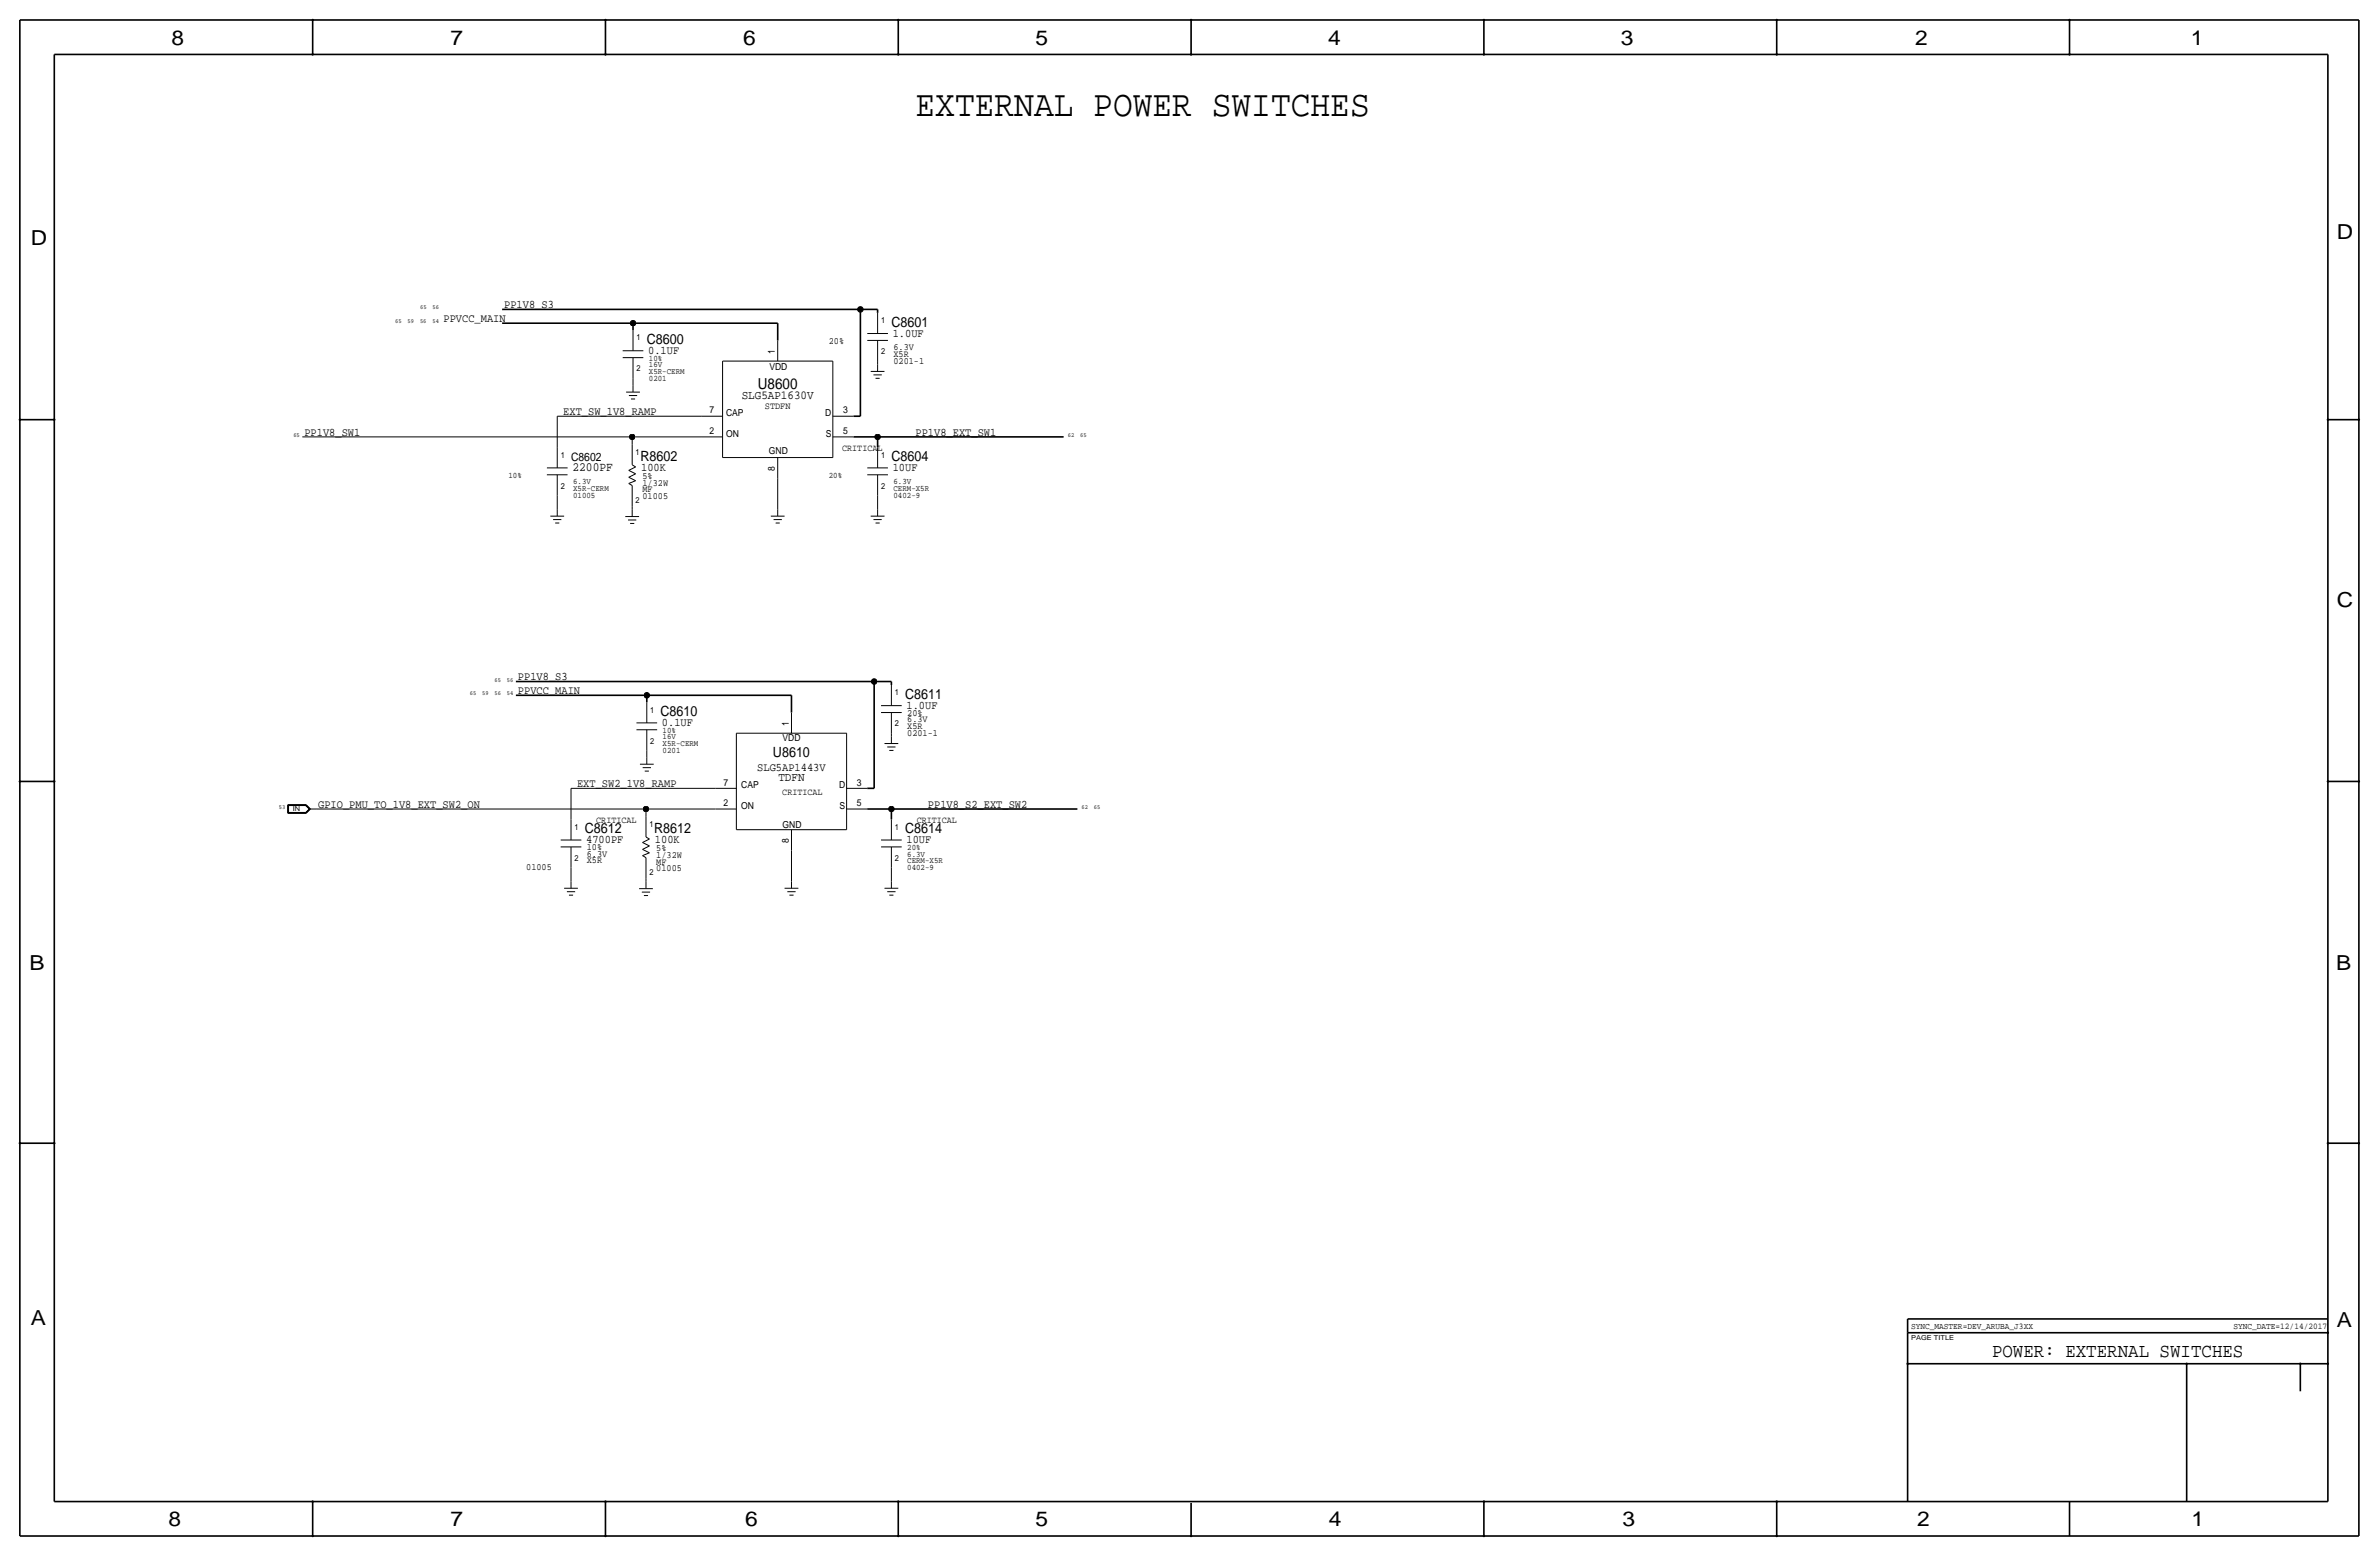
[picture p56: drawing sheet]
<svg xmlns="http://www.w3.org/2000/svg" width="877mm" height="574mm" viewBox="0 0 877 574" stroke-linecap="round" stroke-linejoin="round" font-family="sans-serif">
<defs><g id="words">
<text font-size="13.6" x="337.5" y="42.9">EXTERNAL POWER SWITCHES</text>
<g font-size="7.6">
<text x="63.2" y="16.5">8</text>
<text x="166.1" y="16.5">7</text>
<text x="274" y="16.5">6</text>
<text x="381.7" y="16.5">5</text>
<text x="489.7" y="16.5">4</text>
<text x="597.6" y="16.5">3</text>
<text x="706.1" y="16.5">2</text>
<text x="807.7" y="16.5">1</text>
<text x="861.5" y="88.1">D</text>
<text x="11.4" y="90.4">D</text>
<text x="861.5" y="223.8">C</text>
<text x="10.8" y="357.6">B</text>
<text x="861.3" y="357.4">B</text>
<text x="11.3" y="488.4">A</text>
<text x="861.5" y="489.2">A</text>
<text x="62.2" y="562.6">8</text>
<text x="166" y="562.6">7</text>
<text x="274.8" y="562.6">6</text>
<text x="381.7" y="562.6">5</text>
<text x="489.9" y="562.6">4</text>
<text x="598.1" y="562.6">3</text>
<text x="706.8" y="562.6">2</text>
<text x="807.9" y="562.6">1</text>
</g>
<text font-size="7.2" x="734.4" y="500.1">POWER: EXTERNAL SWITCHES</text>
<text font-size="5.6" x="279.4" y="143.3">U8600</text>
<g font-size="5.2">
<text x="328.6" y="120.4">C8601</text>
<text x="238.5" y="126.7">C8600</text>
<text x="236.1" y="169.8">R8602</text>
<text x="328.6" y="169.9">C8604</text>
<text x="333.7" y="257.6">C8611</text>
<text x="243.5" y="263.9">C8610</text>
<text x="285" y="279.1">U8610</text>
<text x="215.6" y="307.1">C8612</text>
<text x="241.2" y="307">R8612</text>
<text x="333.7" y="307.1">C8614</text>
</g>
<text font-size="4.7" x="211" y="173.7">2200PF</text>
<g font-size="4.5">
<text x="273.4" y="147.1">SLG5AP1630V</text>
<text x="287" y="288">TDFN</text>
</g>
<g font-size="4.3">
<text x="185.9" y="113.5">PP1V8_S3</text>
<text x="163.5" y="118.6">PPVCC_MAIN</text>
<text x="329.1" y="124.2">1.0UF</text>
<text x="239" y="130.6">0.1UF</text>
<text x="207.7" y="153.1">EXT_SW_1V8_RAMP</text>
<text x="112.2" y="160.5">PP1V8_SW1</text>
<text x="337.5" y="160.5">PP1V8_EXT_SW1</text>
<text x="210.5" y="169.9">C8602</text>
<text x="236.4" y="173.6">100K</text>
<text x="329.1" y="173.7">10UF</text>
<text x="191" y="250.7">PP1V8_S3</text>
<text x="191" y="255.8">PPVCC_MAIN</text>
<text x="334.2" y="261.4">1.0UF</text>
<text x="244" y="267.7">0.1UF</text>
<text x="279.2" y="284.2">SLG5AP1443V</text>
<text x="212.7" y="290.2">EXT_SW2_1V8_RAMP</text>
<text x="117.3" y="297.7">GPIO_PMU_TO_1V8_EXT_SW2_ON</text>
<text x="342.1" y="297.7">PP1V8_S2_EXT_SW2</text>
<text x="216.1" y="310.9">4700PF</text>
<text x="241.5" y="310.8">100K</text>
<text x="334.2" y="310.9">10UF</text>
</g>
<g font-size="3.5">
<text x="285.7" y="130.6" transform="rotate(-90 285.7 130.6)">1</text>
<text x="305.6" y="126.7">20%</text>
<text x="329.4" y="129">6.3V</text>
<text x="329.4" y="131.6">X5R</text>
<text x="283.6" y="136.4">VDD</text>
<text x="329.4" y="134.1">0201-1</text>
<text x="261.6" y="152.4">7</text>
<text x="267.7" y="153.4">CAP</text>
<text x="282" y="150.9">STDFN</text>
<text x="304.3" y="153.4">D</text>
<text x="310.8" y="152.4">3</text>
<text x="261.6" y="160">2</text>
<text x="267.7" y="161">ON</text>
<text x="304.4" y="161">S</text>
<text x="310.8" y="160">5</text>
<text x="283.5" y="167.4">GND</text>
<text x="310.5" y="166.1">CRITICAL</text>
<text x="285.7" y="173.5" transform="rotate(-90 285.7 173.5)">8</text>
<text x="236.9" y="176.4">5%</text>
<text x="236.9" y="179">1/32W</text>
<text x="236.9" y="181.5">MF</text>
<text x="236.9" y="184.1">01005</text>
<text x="334.5" y="263.9">20%</text>
<text x="290.8" y="267.7" transform="rotate(-90 290.8 267.7)">1</text>
<text x="334.5" y="268.7">X5R</text>
<text x="334.5" y="266.2">6.3V</text>
<text x="288.5" y="273.3">VDD</text>
<text x="334.5" y="271.3">0201-1</text>
<text x="266.7" y="289.6">7</text>
<text x="273.3" y="290.6">CAP</text>
<text x="288.4" y="293.1">CRITICAL</text>
<text x="309.3" y="290.6">D</text>
<text x="315.9" y="289.6">3</text>
<text x="266.7" y="297.2">2</text>
<text x="273.3" y="298.2">ON</text>
<text x="309.5" y="298.2">S</text>
<text x="315.9" y="297.2">5</text>
<text x="219.8" y="303.3">CRITICAL</text>
<text x="288.5" y="305.3">GND</text>
<text x="338" y="303.3">CRITICAL</text>
<text x="290.8" y="310.6" transform="rotate(-90 290.8 310.6)">8</text>
<text x="216.4" y="313.4">10%</text>
<text x="216.4" y="315.7">6.3V</text>
<text x="242" y="313.6">5%</text>
<text x="242" y="316.1">1/32W</text>
<text x="194" y="320.8">01005</text>
<text x="216.4" y="318.3">X5R</text>
<text x="242" y="318.7">MF</text>
<text x="242" y="321.2">01005</text>
</g>
<g font-size="3.2">
<text x="704.5" y="490">SYNC_MASTER=DEV_ARUBA_J3XX</text>
<text x="823.4" y="490">SYNC_DATE=12/14/2017</text>
</g>
<g font-size="3.1">
<text x="324.8" y="119.1">1</text>
<text x="234.6" y="125.5">1</text>
<text x="324.8" y="130.6">2</text>
<text x="234.6" y="136.9">2</text>
<text x="239.2" y="133.1">10%</text>
<text x="239.2" y="137.9">X5R-CERM</text>
<text x="239.2" y="135.4">16V</text>
<text x="239.2" y="140.5">0201</text>
<text x="234.3" y="167.5">1</text>
<text x="206.7" y="168.7">1</text>
<text x="324.8" y="168.7">1</text>
<text x="187.5" y="176.3">10%</text>
<text x="211.3" y="178.6">6.3V</text>
<text x="305.6" y="176.3">20%</text>
<text x="329.4" y="178.6">6.3V</text>
<text x="206.7" y="180.1">2</text>
<text x="211.3" y="181.1">X5R-CERM</text>
<text x="211.3" y="183.6">01005</text>
<text x="234.3" y="185.3">2</text>
<text x="324.8" y="180.1">2</text>
<text x="329.4" y="181.1">CERM-X5R</text>
<text x="329.4" y="183.6">0402-9</text>
<text x="329.9" y="256.3">1</text>
<text x="239.7" y="262.6">1</text>
<text x="329.9" y="267.7">2</text>
<text x="239.7" y="274.1">2</text>
<text x="244.3" y="270.3">10%</text>
<text x="244.3" y="275.1">X5R-CERM</text>
<text x="244.3" y="272.5">16V</text>
<text x="244.3" y="277.6">0201</text>
<text x="211.8" y="305.8">1</text>
<text x="239.4" y="304.7">1</text>
<text x="329.9" y="305.8">1</text>
<text x="211.8" y="317.2">2</text>
<text x="329.9" y="317.2">2</text>
<text x="334.5" y="315.7">6.3V</text>
<text x="334.5" y="313.4">20%</text>
<text x="239.4" y="322.5">2</text>
<text x="334.5" y="318.3">CERM-X5R</text>
<text x="334.5" y="320.8">0402-9</text>
</g>
<g font-size="2.5">
<text x="107.9" y="299">IN</text>
<text x="704.5" y="493.8">PAGE TITLE</text>
</g>
<g font-size="2.3">
<text x="145.7" y="119.1">65</text>
<text x="150.3" y="119.1">59</text>
<text x="154.9" y="119.1">56</text>
<text x="154.9" y="114">65</text>
<text x="159.4" y="119.1">54</text>
<text x="159.5" y="114">56</text>
<text x="108.2" y="161">65</text>
<text x="393.6" y="161">62</text>
<text x="398.2" y="161">65</text>
<text x="182.3" y="251.2">65</text>
<text x="186.9" y="251.2">56</text>
<text x="173.2" y="256.3">65</text>
<text x="177.7" y="256.3">59</text>
<text x="182.3" y="256.3">56</text>
<text x="186.9" y="256.3">54</text>
<text x="102.8" y="298.2">53</text>
<text x="398.7" y="298.2">62</text>
<text x="403.3" y="298.2">65</text>
</g>
</g></defs>
<g fill="none" stroke="#000" stroke-width=".6" stroke-linecap="butt">
<path d="M7.3 7.4v558.8zM7.3 7.4h862.3zM115.3 7.4v12.7zM223.2 7.4v12.7zM331.2 7.4v12.7zM439.1 7.4v12.7zM547.1 7.4v12.7zM655 7.4v12.7zM763 7.4v12.7zM869.6 7.4v558.8zM20 20.1v533.4zM20 20.1h838.2z"/>
<path d="M858.2 20.1v533.4zM185.1 114h132.1zM185.1 119.1h48.3zM233.4 119.1v2.6zM233.4 119.1h53.3zM286.7 119.1v6.4zM317.2 114h6.3zM317.2 114v39.4zM323.5 114v1.3zM7.3 154.7h12.7zM314.7 153.4h2.5zM858.2 154.7h11.4z"/>
<path d="M314.7 161h8.8zM323.5 161h68.6zM323.5 161v3.8zM190.2 256.3h48.3zM190.2 251.2h132.1zM238.5 256.3v2.5zM238.5 256.3h53.3zM291.8 256.3v6.3zM322.3 251.2h6.3zM322.3 251.2v39.4zM328.6 251.2v1.3zM7.3 288h12.7z"/>
<path d="M319.7 298.2h8.9zM319.7 290.6h2.6zM328.6 298.2h68.6zM328.6 298.2v3.8zM858.2 288h11.4zM7.3 421.4h12.7zM858.2 421.4h11.4zM703.3 491.2h154.9zM703.3 486.2v5zM703.3 486.2h154.9zM703.3 491.2v62.3zM703.3 502.7h154.9z"/>
<path d="M806.1 502.7v50.8zM848.1 502.7v10.1zM20 553.5h838.2zM115.3 553.5v12.7zM223.2 553.5v12.7zM331.2 553.5v12.7zM439.1 554v12.2zM547.1 553.5v12.7zM655 553.5v12.7zM763 553.5v12.7zM7.3 566.2h862.3z"/>
</g>
<g fill="none" stroke="#000" stroke-width=".37">
<path d="M323.5 115.3v7.6zM229.6 131.8h7.6zM229.6 129.3h7.6zM233.4 139.4v2.6zM233.4 121.7v7.6zM233.4 131.8v7.6zM266.4 133.1v35.6zM266.4 133.1h40.6zM286.7 125.5v7.6zM307 133.1v35.6zM319.7 125.5h7.7zM319.7 122.9h7.7z"/>
<path d="M321 136.9h5.1zM322 138.2h3.1zM322.8 139.4h1.5zM323.5 133.1v1.3zM323.5 125.5v7.6zM323.5 134.4v2.5zM205.4 153.4v11.4zM205.4 153.4h53.4zM230.8 144.5h5.1zM231.9 145.8h3zM232.6 147.1h1.5zM233.4 142v2.5z"/>
<path d="M258.8 153.4h7.6zM307 153.4h7.7zM111.5 161h121.6zM201.6 175h7.6zM201.6 172.5h7.6zM205.4 164.8v7.7zM205.4 175v7.6zM231.8 178.2l2.5-1zM231.8 175.9l2.5-1.3zM231.8 173.4l2.5-1.3zM231.8 178.2l1.3 .8zM231.8 175.9l2.5 1.3z"/>
<path d="M231.8 173.4l2.5 1.2zM233.1 161v2.7zM233.1 179v7.6zM233.1 163.7v7.6zM233.1 171.3l1.2 .8zM233.1 161h25.7zM258.8 161h7.6zM266.4 168.7h40.6zM286.7 176.3v11.4zM286.7 168.7v7.6zM307 161h7.7zM319.7 175h7.7z"/>
<path d="M319.7 172.5h7.7zM323.5 164.8v7.7zM323.5 175v7.6zM202.9 190.2h5.1zM203.9 191.5h3.1zM204.7 192.8h1.5zM205.4 182.6v5.1zM205.4 187.7v2.5zM230.5 190.4h5.1zM231.5 191.7h3.1zM232.3 192.9h1.5zM233.1 186.6v1.3z"/>
<path d="M233.1 187.9v2.5zM284.2 190.2h5.1zM285.2 191.5h3zM286 192.8h1.5zM286.7 187.7v2.5zM321 190.2h5.1zM322 191.5h3.1zM322.8 192.8h1.5zM323.5 182.6v5.1zM323.5 187.7v2.5zM238.5 258.8v7.6zM328.6 252.5v7.6z"/>
<path d="M234.6 266.4h7.7zM234.6 269h7.7zM238.5 276.6v2.5zM238.5 279.1v2.6zM238.5 269v7.6zM271.5 270.3v35.5zM271.5 270.3h40.6zM291.8 262.6v7.7zM312.1 270.3v35.5zM324.8 262.6h7.6zM324.8 260.1h7.6zM326.1 274.1h5.1z"/>
<path d="M327.1 275.3h3zM327.9 276.6h1.5zM328.6 270.3v1.2zM328.6 271.5v2.6zM328.6 262.6v7.7zM106.1 296.6h6.8zM106.1 296.6v3.2zM106.1 299.8h6.8zM106.2 296.7v3zM106.2 299.7h6.6zM106.2 296.7h6.6zM106.3 296.8v2.8z"/>
<path d="M106.3 299.6h6.5zM106.3 296.8h6.5zM106.4 296.9h6.3zM106.4 296.9v2.6zM106.4 299.5h6.3zM112.7 296.9l1.3 1.3zM112.7 299.5l1.3-1.3zM112.8 296.8l1.3 1.4zM112.8 296.7l1.5 1.5zM112.8 299.7l1.5-1.5zM112.9 299.8l1.6-1.6zM112.9 296.6l1.6 1.6z"/>
<path d="M114 298.2h2.5zM114.1 298.2l-1.3 1.4zM116.5 298.2h121.7zM210.5 290.6h53.4zM210.5 290.6v11.4zM235.9 281.7h5.1zM236.9 283h3.1zM237.7 284.2h1.5zM238.2 298.2h25.7zM238.2 298.2v2.7zM263.9 290.6h7.6zM263.9 298.2h7.6z"/>
<path d="M312.1 298.2h7.6zM312.1 290.6h7.6zM206.7 309.6h7.6zM206.7 312.2h7.6zM210.5 319.8v5.1zM210.5 302v7.6zM210.5 312.2v7.6zM236.9 315.4l1.3 .7zM236.9 313.1l2.5 1.3zM236.9 310.5l2.5 1.3zM236.9 315.4l2.5-1zM236.9 313.1l2.5-1.3z"/>
<path d="M236.9 310.5l2.5-1.2zM238.2 316.1v7.6zM238.2 300.9v7.6zM238.2 308.5l1.2 .8zM271.5 305.8h40.6zM291.8 313.4v11.5zM291.8 305.8v7.6zM324.8 312.2h7.6zM324.8 309.6h7.6zM328.6 319.8v5.1zM328.6 302v7.6zM328.6 312.2v7.6z"/>
<path d="M208 327.4h5.1zM209 328.7h3zM209.8 329.9h1.5zM210.5 324.9v2.5zM235.6 327.6h5.1zM236.6 328.8h3.1zM237.4 330.1h1.5zM238.2 323.7v1.3zM238.2 325v2.6zM289.3 327.4h5zM290.3 328.7h3zM291 329.9h1.6z"/>
<path d="M291.8 324.9v2.5zM326.1 327.4h5.1zM327.1 328.7h3zM327.9 329.9h1.5zM328.6 324.9v2.5z"/>
</g>
<g fill="#000" stroke="#000" stroke-width=".37">
<path d="M115.1 7.2h.4v.3h-.4zM115.1 19.9h.4v.3h-.4zM223 7.2h.4v.3h-.4zM223 19.9h.4v.3h-.4zM331 19.9h.4v.3h-.4zM331 7.2h.4v.3h-.4zM438.9 7.2h.4v.3h-.4zM438.9 19.9h.4v.3h-.4zM546.9 7.2h.4v.3h-.4zM546.9 19.9h.4v.3h-.4zM654.8 19.9h.4v.3h-.4zM654.8 7.2h.4v.3h-.4z"/>
<path d="M762.8 19.9h.4v.3h-.4zM762.8 7.2h.4v.3h-.4zM7.1 154.5h.4v.4h-.4zM19.8 154.5h.4v.4h-.4zM858 154.5h.4v.4h-.4zM869.5 154.5h.3v.4h-.3zM7.1 287.9h.4v.3h-.4zM19.8 287.9h.4v.3h-.4zM858 287.9h.4v.3h-.4zM869.5 287.9h.3v.3h-.3zM7.1 421.2h.4v.4h-.4zM19.8 421.2h.4v.4h-.4z"/>
<path d="M858 421.2h.4v.4h-.4zM869.5 421.2h.3v.4h-.3zM858 491.1h.4v.3h-.4zM703.1 502.5h.4v.3h-.4zM806 502.5h.3v.3h-.3zM847.9 502.5h.3v.3h-.3zM858 502.5h.4v.3h-.4zM115.1 553.3h.4v.3h-.4zM223 553.3h.4v.3h-.4zM331 553.3h.4v.3h-.4zM546.9 553.3h.4v.3h-.4zM654.8 553.3h.4v.3h-.4z"/>
<path d="M115.1 566h.4v.3h-.4zM223 566h.4v.3h-.4zM331 566h.4v.3h-.4zM438.9 566h.4v.3h-.4zM546.9 566h.4v.3h-.4zM654.8 566h.4v.3h-.4z"/>
<circle cx="233.4" cy="119.1" r="1.02"/>
<circle cx="317.2" cy="114" r="1.02"/>
<circle cx="233.1" cy="161" r="1.02"/>
<circle cx="323.5" cy="161" r="1.02"/>
<circle cx="238.5" cy="256.3" r="1.02"/>
<circle cx="322.3" cy="251.2" r="1.02"/>
<circle cx="238.2" cy="298.2" r="1.02"/>
<circle cx="328.6" cy="298.2" r="1.02"/>
</g>
<use href="#words"/>
</svg>
